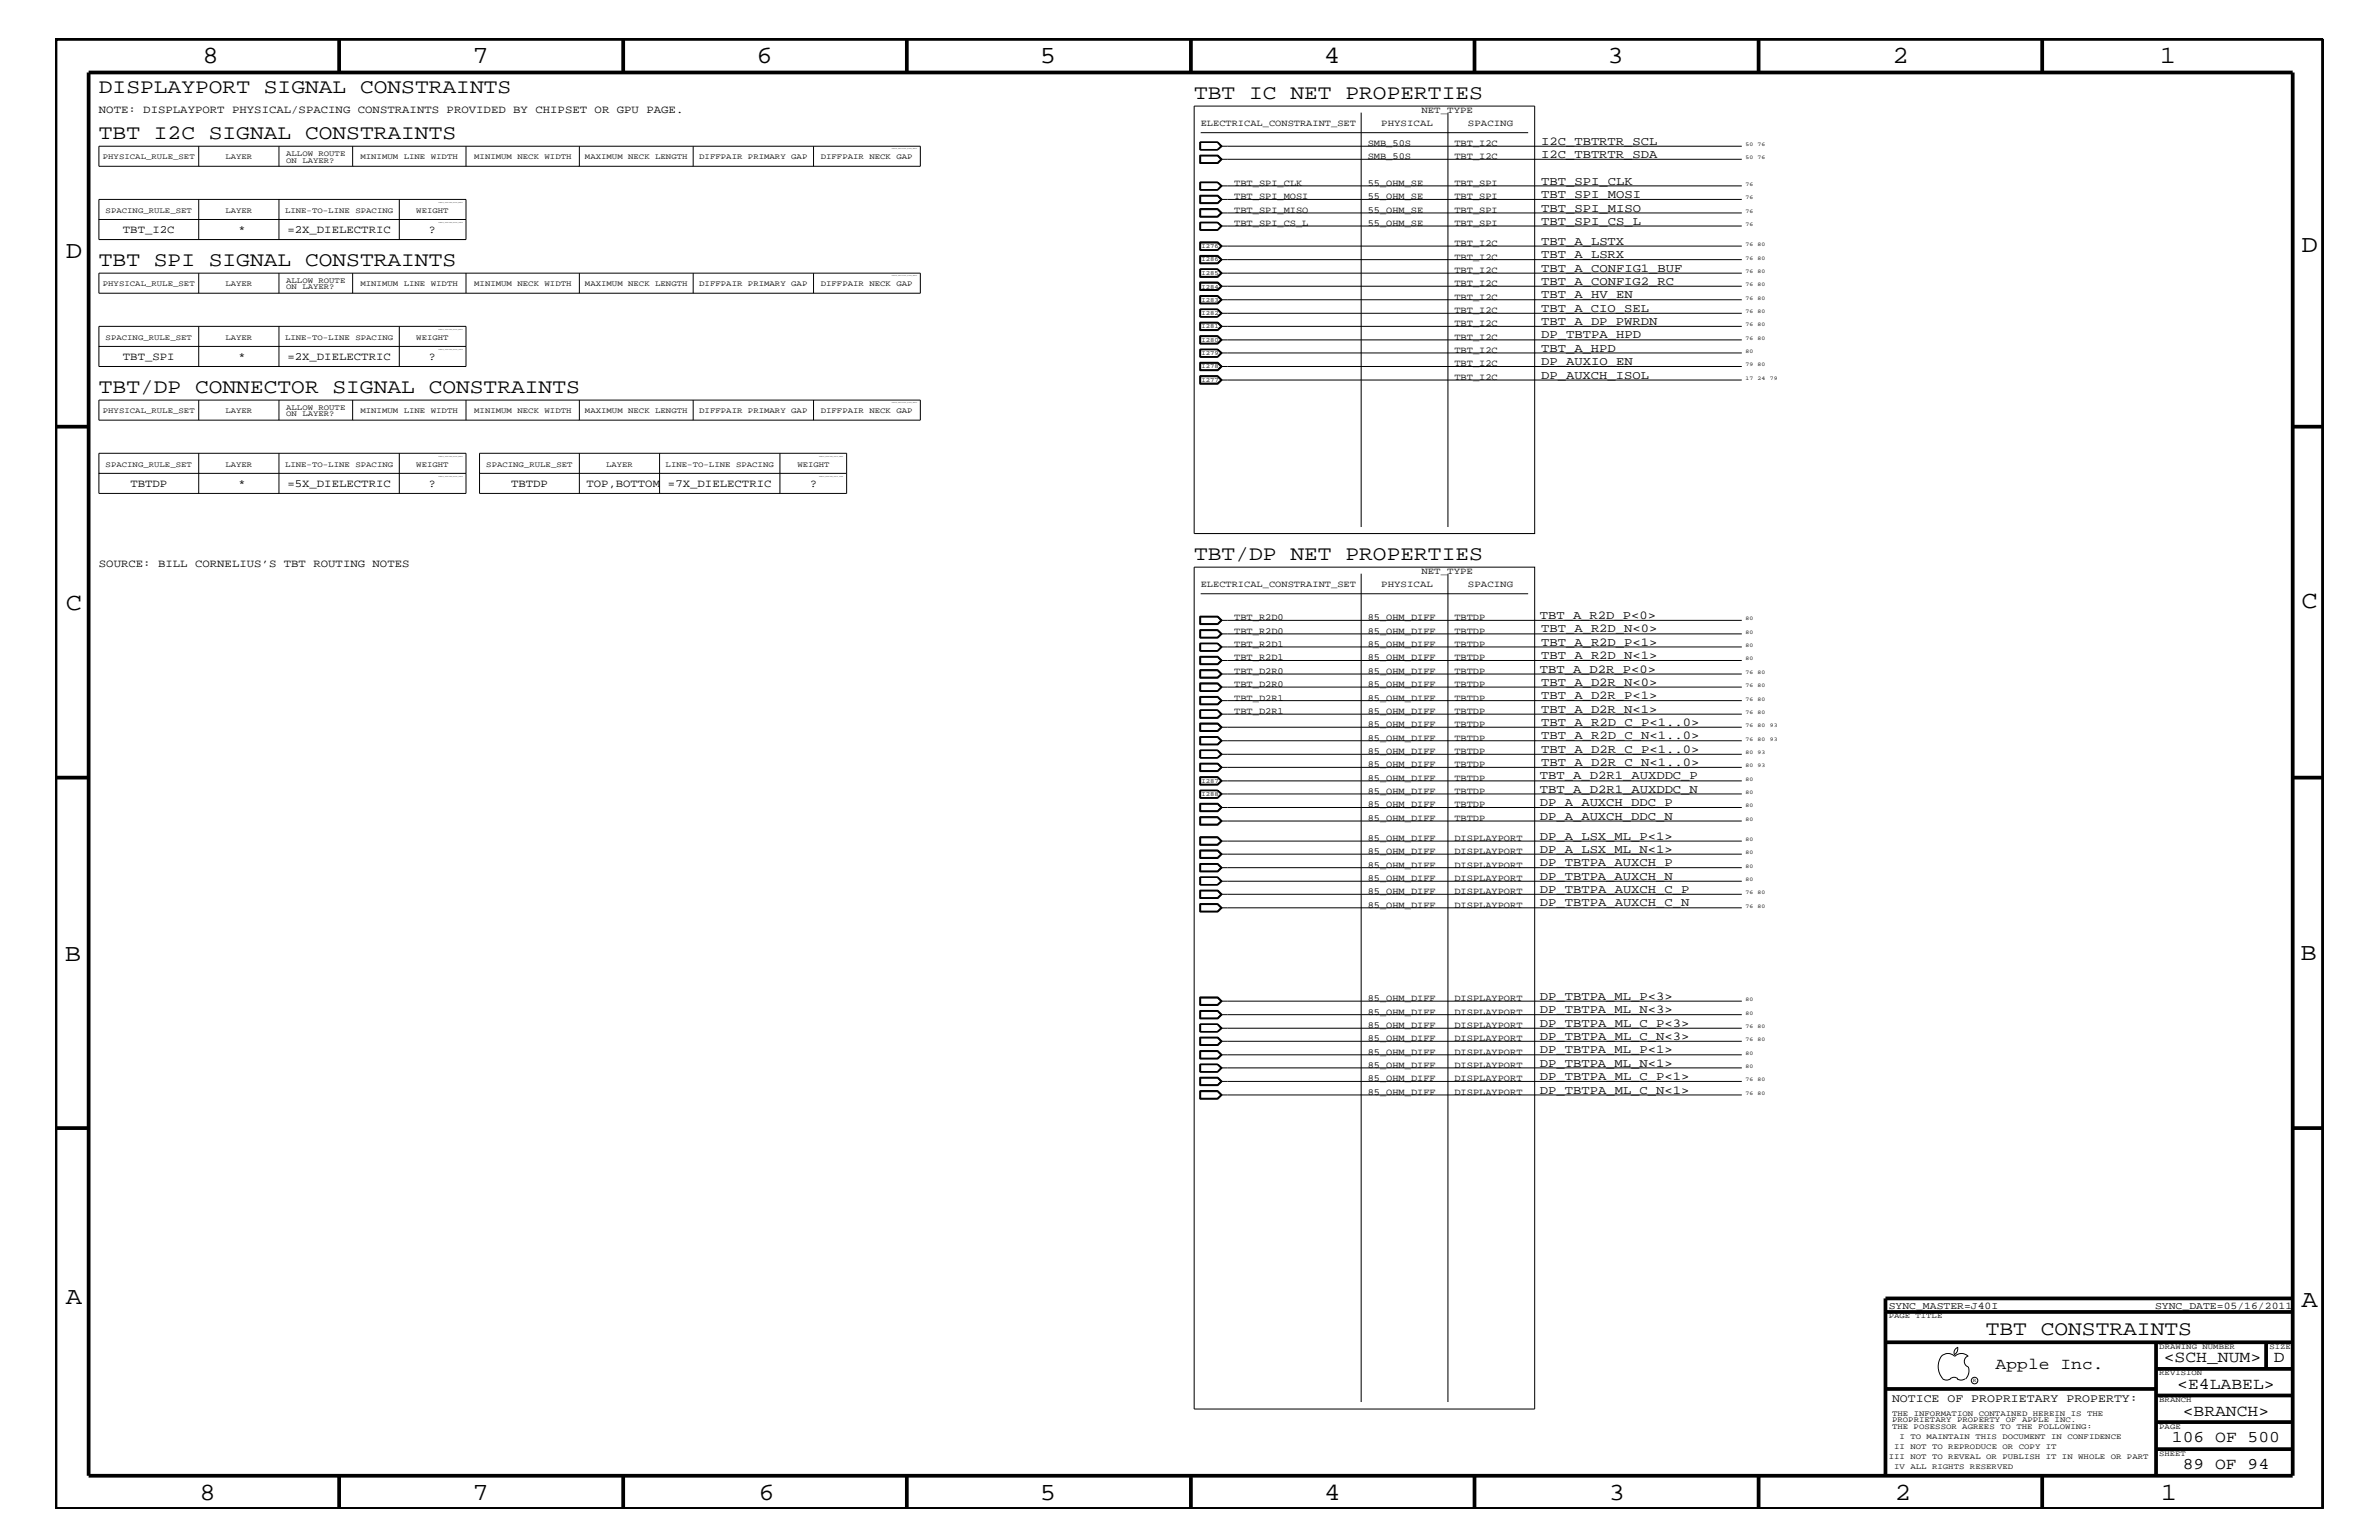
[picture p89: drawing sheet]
<svg xmlns="http://www.w3.org/2000/svg" width="432mm" height="279mm" viewBox="0 0 432 279" stroke-linecap="round" stroke-linejoin="round" font-family="sans-serif">
<defs><g id="words">
<g font-size="4.5">
<text x="36.7" y="11.5">8</text>
<text x="85.8" y="11.5">7</text>
<text x="137.3" y="11.5">6</text>
<text x="188.7" y="11.5">5</text>
<text x="240.3" y="11.5">4</text>
<text x="291.8" y="11.5">3</text>
<text x="343.5" y="11.5">2</text>
<text x="392" y="11.5">1</text>
<text x="11.9" y="46.8">D</text>
<text x="417.7" y="45.7">D</text>
<text x="11.9" y="110.6">C</text>
<text x="417.7" y="110.3">C</text>
<text x="11.8" y="174.3">B</text>
<text x="417.6" y="174.2">B</text>
<text x="11.9" y="236.7">A</text>
<text x="417.7" y="237.1">A</text>
<text x="36.2" y="272.1">8</text>
<text x="85.8" y="272.1">7</text>
<text x="137.7" y="272.1">6</text>
<text x="188.7" y="272.1">5</text>
<text x="240.4" y="272.1">4</text>
<text x="292" y="272.1">3</text>
<text x="343.9" y="272.1">2</text>
<text x="392.2" y="272.1">1</text>
</g>
<g font-size="3.7">
<text x="17.9" y="16.8">DISPLAYPORT SIGNAL CONSTRAINTS</text>
<text x="216.7" y="18">TBT IC NET PROPERTIES</text>
<text x="17.9" y="25.3">TBT I2C SIGNAL CONSTRAINTS</text>
<text x="17.9" y="48.3">TBT SPI SIGNAL CONSTRAINTS</text>
<text x="17.9" y="71.3">TBT/DP CONNECTOR SIGNAL CONSTRAINTS</text>
<text x="216.7" y="101.6">TBT/DP NET PROPERTIES</text>
<text x="360.4" y="242.3">TBT CONSTRAINTS</text>
</g>
<g font-size="3">
<text x="362.2" y="248.4">Apple Inc.</text>
<text x="392.7" y="247.1">&lt;SCH_NUM&gt;</text>
<text x="395.2" y="252">&lt;E4LABEL&gt;</text>
<text x="412.7" y="247.1">D</text>
<text x="396.2" y="256.8">&lt;BRANCH&gt;</text>
<text x="394.2" y="261.6">106 OF 500</text>
<text x="396.2" y="266.6">89 OF 94</text>
</g>
<g font-size="2.2">
<text x="279.7" y="28.6">I2C_TBTRTR_SDA</text>
<text x="279.7" y="26.3">I2C_TBTRTR_SCL</text>
<text x="279.7" y="33.6">TBT_SPI_CLK</text>
<text x="279.7" y="35.9">TBT_SPI_MOSI</text>
<text x="279.7" y="40.8">TBT_SPI_CS_L</text>
<text x="279.7" y="38.4">TBT_SPI_MISO</text>
<text x="279.7" y="46.8">TBT_A_LSRX</text>
<text x="279.7" y="44.4">TBT_A_LSTX</text>
<text x="279.7" y="49.3">TBT_A_CONFIG1_BUF</text>
<text x="279.7" y="51.7">TBT_A_CONFIG2_RC</text>
<text x="279.7" y="56.6">TBT_A_CIO_SEL</text>
<text x="279.7" y="54.1">TBT_A_HV_EN</text>
<text x="279.7" y="59">TBT_A_DP_PWRDN</text>
<text x="279.7" y="63.9">TBT_A_HPD</text>
<text x="279.7" y="61.4">DP_TBTPA_HPD</text>
<text x="279.7" y="68.7">DP_AUXCH_ISOL</text>
<text x="279.7" y="66.2">DP_AUXIO_EN</text>
<text x="279.5" y="112.3">TBT_A_R2D_P&lt;0&gt;</text>
<text x="279.7" y="119.6">TBT_A_R2D_N&lt;1&gt;</text>
<text x="279.7" y="114.8">TBT_A_R2D_N&lt;0&gt;</text>
<text x="279.7" y="117.2">TBT_A_R2D_P&lt;1&gt;</text>
<text x="279.5" y="122">TBT_A_D2R_P&lt;0&gt;</text>
<text x="279.7" y="124.4">TBT_A_D2R_N&lt;0&gt;</text>
<text x="279.7" y="126.9">TBT_A_D2R_P&lt;1&gt;</text>
<text x="279.7" y="129.3">TBT_A_D2R_N&lt;1&gt;</text>
<text x="279.7" y="131.7">TBT_A_R2D_C_P&lt;1..0&gt;</text>
<text x="279.7" y="136.6">TBT_A_D2R_C_P&lt;1..0&gt;</text>
<text x="279.7" y="134.1">TBT_A_R2D_C_N&lt;1..0&gt;</text>
<text x="279.5" y="141.4">TBT_A_D2R1_AUXDDC_P</text>
<text x="279.5" y="143.9">TBT_A_D2R1_AUXDDC_N</text>
<text x="279.7" y="139">TBT_A_D2R_C_N&lt;1..0&gt;</text>
<text x="279.5" y="148.7">DP_A_AUXCH_DDC_N</text>
<text x="279.5" y="146.2">DP_A_AUXCH_DDC_P</text>
<text x="279.5" y="152.3">DP_A_LSX_ML_P&lt;1&gt;</text>
<text x="279.5" y="154.7">DP_A_LSX_ML_N&lt;1&gt;</text>
<text x="279.5" y="159.6">DP_TBTPA_AUXCH_N</text>
<text x="279.5" y="162">DP_TBTPA_AUXCH_C_P</text>
<text x="279.5" y="157.2">DP_TBTPA_AUXCH_P</text>
<text x="279.5" y="164.5">DP_TBTPA_AUXCH_C_N</text>
<text x="279.5" y="183.8">DP_TBTPA_ML_N&lt;3&gt;</text>
<text x="279.5" y="181.4">DP_TBTPA_ML_P&lt;3&gt;</text>
<text x="279.5" y="188.7">DP_TBTPA_ML_C_N&lt;3&gt;</text>
<text x="279.5" y="186.3">DP_TBTPA_ML_C_P&lt;3&gt;</text>
<text x="279.5" y="191.1">DP_TBTPA_ML_P&lt;1&gt;</text>
<text x="279.5" y="195.9">DP_TBTPA_ML_C_P&lt;1&gt;</text>
<text x="279.5" y="193.6">DP_TBTPA_ML_N&lt;1&gt;</text>
<text x="279.5" y="198.4">DP_TBTPA_ML_C_N&lt;1&gt;</text>
</g>
<text font-size="2.1" x="343.4" y="254.4">NOTICE OF PROPRIETARY PROPERTY:</text>
<g font-size="2">
<text x="17.9" y="20.4">NOTE: DISPLAYPORT PHYSICAL/SPACING CONSTRAINTS PROVIDED BY CHIPSET OR GPU PAGE.</text>
<text x="22.3" y="42.3">TBT_I2C</text>
<text x="43.3" y="42.3">*</text>
<text x="52.2" y="42.3">=2X_DIELECTRIC</text>
<text x="77.9" y="42.3">?</text>
<text x="22.3" y="65.3">TBT_SPI</text>
<text x="43.3" y="65.3">*</text>
<text x="52.2" y="65.3">=2X_DIELECTRIC</text>
<text x="77.9" y="65.3">?</text>
<text x="23.7" y="88.3">TBTDP</text>
<text x="43.3" y="88.3">*</text>
<text x="52.2" y="88.3">=5X_DIELECTRIC</text>
<text x="77.9" y="88.3">?</text>
<text x="92.8" y="88.3">TBTDP</text>
<text x="106.4" y="88.3">TOP,BOTTOM</text>
<text x="121.2" y="88.3">=7X_DIELECTRIC</text>
<text x="147" y="88.3">?</text>
<text x="17.9" y="102.9">SOURCE: BILL CORNELIUS’S TBT ROUTING NOTES</text>
</g>
<g font-size="1.9">
<text x="342.8" y="237.4">SYNC_MASTER=J40I</text>
<text x="391.2" y="237.4">SYNC_DATE=05/16/2011</text>
</g>
<g font-size="1.7">
<text x="217.9" y="22.9">ELECTRICAL_CONSTRAINT_SET</text>
<text x="250.7" y="22.9">PHYSICAL</text>
<text x="258" y="20.4">NET_TYPE</text>
<text x="266.4" y="22.9">SPACING</text>
<text x="248.2" y="28.9">SMB_50S</text>
<text x="248.2" y="26.5">SMB_50S</text>
<text x="264" y="28.9">TBT_I2C</text>
<text x="264" y="26.5">TBT_I2C</text>
<text x="224" y="33.7">TBT_SPI_CLK</text>
<text x="248.2" y="33.7">55_OHM_SE</text>
<text x="264" y="33.7">TBT_SPI</text>
<text x="224" y="41">TBT_SPI_CS_L</text>
<text x="224" y="36.2">TBT_SPI_MOSI</text>
<text x="224" y="38.6">TBT_SPI_MISO</text>
<text x="248.2" y="41">55_OHM_SE</text>
<text x="248.2" y="36.2">55_OHM_SE</text>
<text x="248.2" y="38.6">55_OHM_SE</text>
<text x="264" y="41">TBT_SPI</text>
<text x="264" y="36.2">TBT_SPI</text>
<text x="264" y="38.6">TBT_SPI</text>
<text x="264" y="47.1">TBT_I2C</text>
<text x="264" y="44.6">TBT_I2C</text>
<text x="264" y="49.6">TBT_I2C</text>
<text x="264" y="51.9">TBT_I2C</text>
<text x="264" y="56.8">TBT_I2C</text>
<text x="264" y="54.4">TBT_I2C</text>
<text x="264" y="59.2">TBT_I2C</text>
<text x="264" y="64">TBT_I2C</text>
<text x="264" y="61.7">TBT_I2C</text>
<text x="264" y="68.9">TBT_I2C</text>
<text x="264" y="66.5">TBT_I2C</text>
<text x="217.9" y="106.5">ELECTRICAL_CONSTRAINT_SET</text>
<text x="250.7" y="106.5">PHYSICAL</text>
<text x="258" y="104.1">NET_TYPE</text>
<text x="266.4" y="106.5">SPACING</text>
<text x="224" y="112.6">TBT_R2D0</text>
<text x="248.2" y="112.6">85_OHM_DIFF</text>
<text x="264" y="112.6">TBTDP</text>
<text x="224" y="119.8">TBT_R2D1</text>
<text x="224" y="115">TBT_R2D0</text>
<text x="224" y="117.4">TBT_R2D1</text>
<text x="248.2" y="119.8">85_OHM_DIFF</text>
<text x="248.2" y="115">85_OHM_DIFF</text>
<text x="248.2" y="117.4">85_OHM_DIFF</text>
<text x="264" y="119.8">TBTDP</text>
<text x="264" y="115">TBTDP</text>
<text x="264" y="117.4">TBTDP</text>
<text x="224" y="122.3">TBT_D2R0</text>
<text x="224" y="124.7">TBT_D2R0</text>
<text x="248.2" y="122.3">85_OHM_DIFF</text>
<text x="248.2" y="124.7">85_OHM_DIFF</text>
<text x="264" y="122.3">TBTDP</text>
<text x="264" y="124.7">TBTDP</text>
<text x="224" y="127.1">TBT_D2R1</text>
<text x="224" y="129.6">TBT_D2R1</text>
<text x="248.2" y="127.1">85_OHM_DIFF</text>
<text x="248.2" y="129.6">85_OHM_DIFF</text>
<text x="248.2" y="131.9">85_OHM_DIFF</text>
<text x="264" y="127.1">TBTDP</text>
<text x="264" y="129.6">TBTDP</text>
<text x="264" y="131.9">TBTDP</text>
<text x="248.2" y="136.8">85_OHM_DIFF</text>
<text x="248.2" y="134.4">85_OHM_DIFF</text>
<text x="264" y="136.8">TBTDP</text>
<text x="264" y="134.4">TBTDP</text>
<text x="248.2" y="139.2">85_OHM_DIFF</text>
<text x="248.2" y="141.7">85_OHM_DIFF</text>
<text x="264" y="139.2">TBTDP</text>
<text x="264" y="141.7">TBTDP</text>
<text x="248.2" y="149">85_OHM_DIFF</text>
<text x="248.2" y="144">85_OHM_DIFF</text>
<text x="248.2" y="146.5">85_OHM_DIFF</text>
<text x="264" y="149">TBTDP</text>
<text x="264" y="144">TBTDP</text>
<text x="264" y="146.5">TBTDP</text>
<text x="248.2" y="152.6">85_OHM_DIFF</text>
<text x="248.2" y="155">85_OHM_DIFF</text>
<text x="264" y="152.6">DISPLAYPORT</text>
<text x="264" y="155">DISPLAYPORT</text>
<text x="248.2" y="159.9">85_OHM_DIFF</text>
<text x="248.2" y="157.4">85_OHM_DIFF</text>
<text x="264" y="159.9">DISPLAYPORT</text>
<text x="264" y="157.4">DISPLAYPORT</text>
<text x="248.2" y="162.2">85_OHM_DIFF</text>
<text x="248.2" y="164.7">85_OHM_DIFF</text>
<text x="264" y="164.7">DISPLAYPORT</text>
<text x="264" y="162.2">DISPLAYPORT</text>
<text x="248.2" y="184.1">85_OHM_DIFF</text>
<text x="248.2" y="181.6">85_OHM_DIFF</text>
<text x="264" y="184.1">DISPLAYPORT</text>
<text x="264" y="181.6">DISPLAYPORT</text>
<text x="248.2" y="188.9">85_OHM_DIFF</text>
<text x="248.2" y="186.5">85_OHM_DIFF</text>
<text x="248.2" y="191.4">85_OHM_DIFF</text>
<text x="264" y="188.9">DISPLAYPORT</text>
<text x="264" y="186.5">DISPLAYPORT</text>
<text x="264" y="191.4">DISPLAYPORT</text>
<text x="248.2" y="196.2">85_OHM_DIFF</text>
<text x="248.2" y="193.7">85_OHM_DIFF</text>
<text x="264" y="196.2">DISPLAYPORT</text>
<text x="264" y="193.7">DISPLAYPORT</text>
<text x="248.2" y="198.7">85_OHM_DIFF</text>
<text x="264" y="198.7">DISPLAYPORT</text>
</g>
<g font-size="1.4">
<text x="18.7" y="28.9">PHYSICAL_RULE_SET</text>
<text x="40.9" y="28.9">LAYER</text>
<text x="51.9" y="28.3">ALLOW ROUTE</text>
<text x="51.9" y="29.5">ON LAYER?</text>
<text x="65.4" y="28.9">MINIMUM LINE WIDTH</text>
<text x="86.1" y="28.9">MINIMUM NECK WIDTH</text>
<text x="106.2" y="28.9">MAXIMUM NECK LENGTH</text>
<text x="126.9" y="28.9">DIFFPAIR PRIMARY GAP</text>
<text x="149" y="28.9">DIFFPAIR NECK GAP</text>
<text x="19.2" y="38.6">SPACING_RULE_SET</text>
<text x="40.9" y="38.6">LAYER</text>
<text x="51.7" y="38.6">LINE-TO-LINE SPACING</text>
<text x="75.6" y="38.6">WEIGHT</text>
<text x="18.7" y="51.9">PHYSICAL_RULE_SET</text>
<text x="40.9" y="51.9">LAYER</text>
<text x="51.9" y="51.3">ALLOW ROUTE</text>
<text x="51.9" y="52.5">ON LAYER?</text>
<text x="65.4" y="51.9">MINIMUM LINE WIDTH</text>
<text x="86.1" y="51.9">MINIMUM NECK WIDTH</text>
<text x="106.2" y="51.9">MAXIMUM NECK LENGTH</text>
<text x="126.9" y="51.9">DIFFPAIR PRIMARY GAP</text>
<text x="149" y="51.9">DIFFPAIR NECK GAP</text>
<text x="19.2" y="61.7">SPACING_RULE_SET</text>
<text x="40.9" y="61.7">LAYER</text>
<text x="51.7" y="61.7">LINE-TO-LINE SPACING</text>
<text x="75.6" y="61.7">WEIGHT</text>
<text x="18.7" y="75">PHYSICAL_RULE_SET</text>
<text x="40.9" y="75">LAYER</text>
<text x="51.9" y="74.4">ALLOW ROUTE</text>
<text x="51.9" y="75.6">ON LAYER?</text>
<text x="65.4" y="75">MINIMUM LINE WIDTH</text>
<text x="86.1" y="75">MINIMUM NECK WIDTH</text>
<text x="106.2" y="75">MAXIMUM NECK LENGTH</text>
<text x="126.9" y="75">DIFFPAIR PRIMARY GAP</text>
<text x="149" y="75">DIFFPAIR NECK GAP</text>
<text x="19.2" y="84.7">SPACING_RULE_SET</text>
<text x="40.9" y="84.7">LAYER</text>
<text x="51.7" y="84.7">LINE-TO-LINE SPACING</text>
<text x="75.6" y="84.7">WEIGHT</text>
<text x="88.3" y="84.7">SPACING_RULE_SET</text>
<text x="110" y="84.7">LAYER</text>
<text x="120.8" y="84.7">LINE-TO-LINE SPACING</text>
<text x="144.7" y="84.7">WEIGHT</text>
<text x="342.8" y="239.2">PAGE TITLE</text>
<text x="391.9" y="244.7">DRAWING NUMBER</text>
<text x="411.9" y="244.7">SIZE</text>
<text x="391.9" y="249.5">REVISION</text>
<text x="343.4" y="256.8">THE INFORMATION CONTAINED HEREIN IS THE</text>
<text x="391.9" y="254.4">BRANCH</text>
<text x="343.4" y="258">PROPRIETARY PROPERTY OF APPLE INC.</text>
<text x="343.4" y="259.3">THE POSESSOR AGREES TO THE FOLLOWING:</text>
<text x="343.8" y="262.9">II NOT TO REPRODUCE OR COPY IT</text>
<text x="344.8" y="261.1">I TO MAINTAIN THIS DOCUMENT IN CONFIDENCE</text>
<text x="391.9" y="259.3">PAGE</text>
<text x="342.8" y="264.7">III NOT TO REVEAL OR PUBLISH IT IN WHOLE OR PART</text>
<text x="343.8" y="266.6">IV ALL RIGHTS RESERVED</text>
<text x="391.9" y="264.1">SHEET</text>
</g>
<g font-size="1.2">
<text x="218.1" y="45.1">I276</text>
<text x="218.1" y="47.4">I286</text>
<text x="218.1" y="52.4">I284</text>
<text x="218.1" y="49.9">I285</text>
<text x="218.1" y="59.5">I281</text>
<text x="218.1" y="57.2">I282</text>
<text x="218.1" y="54.7">I283</text>
<text x="218.1" y="64.5">I279</text>
<text x="218.1" y="62">I280</text>
<text x="218.1" y="69.3">I277</text>
<text x="218.1" y="66.8">I278</text>
<text x="218.1" y="142">I287</text>
<text x="218.1" y="144.5">I288</text>
</g>
<g font-size="1">
<text x="316.8" y="28.9">50</text>
<text x="316.8" y="26.5">50</text>
<text x="319" y="28.9">76</text>
<text x="319" y="26.5">76</text>
<text x="316.8" y="33.7">76</text>
<text x="316.8" y="41">76</text>
<text x="316.8" y="36.2">76</text>
<text x="316.8" y="38.6">76</text>
<text x="316.8" y="47.1">76</text>
<text x="316.8" y="44.6">76</text>
<text x="319" y="47.1">80</text>
<text x="319" y="44.6">80</text>
<text x="316.8" y="49.6">76</text>
<text x="316.8" y="51.9">76</text>
<text x="319" y="49.6">80</text>
<text x="319" y="51.9">80</text>
<text x="316.8" y="56.8">76</text>
<text x="316.8" y="54.4">76</text>
<text x="316.8" y="59.2">76</text>
<text x="319" y="56.8">80</text>
<text x="319" y="54.4">80</text>
<text x="319" y="59.2">80</text>
<text x="316.8" y="64">80</text>
<text x="316.8" y="61.7">76</text>
<text x="319" y="61.7">80</text>
<text x="316.8" y="68.9">17</text>
<text x="316.8" y="66.5">79</text>
<text x="319" y="68.9">24</text>
<text x="319" y="66.5">80</text>
<text x="321.2" y="68.9">79</text>
<text x="316.8" y="112.6">80</text>
<text x="316.8" y="119.8">80</text>
<text x="316.8" y="115">80</text>
<text x="316.8" y="117.4">80</text>
<text x="316.8" y="122.3">76</text>
<text x="316.8" y="124.7">76</text>
<text x="319" y="122.3">80</text>
<text x="319" y="124.7">80</text>
<text x="316.8" y="127.1">76</text>
<text x="316.8" y="129.6">76</text>
<text x="316.8" y="131.9">76</text>
<text x="319" y="127.1">80</text>
<text x="319" y="129.6">80</text>
<text x="319" y="131.9">80</text>
<text x="321.2" y="131.9">93</text>
<text x="316.8" y="136.8">80</text>
<text x="316.8" y="134.4">76</text>
<text x="319" y="136.8">93</text>
<text x="319" y="134.4">80</text>
<text x="321.2" y="134.4">93</text>
<text x="316.8" y="139.2">80</text>
<text x="316.8" y="141.7">80</text>
<text x="319" y="139.2">93</text>
<text x="316.8" y="149">80</text>
<text x="316.8" y="144">80</text>
<text x="316.8" y="146.5">80</text>
<text x="316.8" y="152.6">80</text>
<text x="316.8" y="155">80</text>
<text x="316.8" y="159.9">80</text>
<text x="316.8" y="157.4">80</text>
<text x="316.8" y="162.2">76</text>
<text x="316.8" y="164.7">76</text>
<text x="319" y="162.2">80</text>
<text x="319" y="164.7">80</text>
<text x="316.8" y="184.1">80</text>
<text x="316.8" y="181.6">80</text>
<text x="316.8" y="188.9">76</text>
<text x="316.8" y="186.5">76</text>
<text x="316.8" y="191.4">80</text>
<text x="319" y="188.9">80</text>
<text x="319" y="186.5">80</text>
<text x="316.8" y="196.2">76</text>
<text x="316.8" y="193.7">80</text>
<text x="319" y="196.2">80</text>
<text x="316.8" y="198.7">76</text>
<text x="319" y="198.7">80</text>
<text x="358.1" y="250.7">R</text>
</g>
<g font-size=".3">
<text x="161.9" y="27.1">TABLE_PHYSICAL_RULE_HEAD</text>
<text x="79.6" y="36.8">TABLE_SPACING_RULE_HEAD</text>
<text x="79.6" y="40.4">TABLE_SPACING_RULE_ITEM</text>
<text x="161.9" y="50.2">TABLE_PHYSICAL_RULE_HEAD</text>
<text x="79.6" y="59.8">TABLE_SPACING_RULE_HEAD</text>
<text x="79.6" y="63.4">TABLE_SPACING_RULE_ITEM</text>
<text x="161.9" y="73.2">TABLE_PHYSICAL_RULE_HEAD</text>
<text x="79.6" y="82.8">TABLE_SPACING_RULE_HEAD</text>
<text x="148.7" y="82.8">TABLE_SPACING_RULE_HEAD</text>
<text x="79.6" y="86.5">TABLE_SPACING_RULE_ITEM</text>
<text x="148.7" y="86.5">TABLE_SPACING_RULE_ITEM</text>
</g>
</g></defs>
<g fill="none" stroke="#000" stroke-width=".18">
<path d="M216.7 19.2h61.9v77.6h-61.9zM17.9 39.8v3.7h66.7v-7.3h-66.7v3.6h66.7M17.9 26.5h149.1v3.7h-149.1zM36.1 26.5v3.7M36.1 36.2v7.3M50.6 26.5v3.7M50.6 36.2v7.3M64 26.5v3.7M72.5 36.2v7.3M84.6 26.5v3.7M105.2 26.5v3.7M125.8 26.5v3.7"/>
<path d="M147.7 26.5v3.7M217.8 33h3.3l.7 .7-.7 .8h-3.3zM217.8 25.8h3.3l.7 .7-.7 .7h-3.3zM217.8 28.1h3.3l.7 .8-.7 .8h-3.3zM217.8 35.4h3.3l.7 .8-.7 .7h-3.3zM217.8 37.9h3.3l.7 .7-.7 .8h-3.3zM217.8 34.4h3.2M217.8 25.8v1.4M217.8 33v1.5M217.8 37.9v1.4h3.2M217.8 33.1h3.2M217.8 38h3.2l.7 .6-.7 .7"/>
<path d="M217.8 27.1h3.2M217.8 25.9h3.2M217.9 25.9v1.2M217.9 28.3h3.1l.6 .6-.6 .6h-3.1zM217.9 33.1v1.3M217.9 35.6h3.1l.6 .6-.6 .6h-3.1zM217.9 38h3.1l.6 .6-.6 .6h-3.1zM217.9 24.1h59.5M221 33.1l.7 .6-.7 .7M221 33l.7 .7-.7 .8M221 28.2h-3.2v1.5M221 35.5h-3.2v1.4h3.2"/>
<path d="M221 33.1l.6 .6M221 35.5l.7 .7-.7 .7M221 37.9l.7 .7-.7 .7M221 25.9l.7 .6-.7 .6M221 25.8l.7 .7-.7 .7M221 25.9l.6 .6M221 28.2l.7 .7-.7 .7h-3.2M221 28.2l.7 .7-.7 .8M221.6 33.7l-.6 .7M221.6 33.7h94.5M221.6 36.2h94.5M221.6 38.6h94.5"/>
<path d="M221.6 26.5l-.6 .6M221.6 26.5h94.5M221.6 28.9h94.5M247.1 20.4v75.2M262.8 20.4v75.2M17.9 49.6h149.1v3.6h-149.1zM36.1 49.6v3.6M36.1 59.2v7.3M50.6 49.6v3.6M50.6 59.2v7.3M64 49.6v3.6M72.5 59.2v7.3"/>
<path d="M84.6 49.6v3.6M105.2 49.6v3.6M125.8 49.6v3.6M147.7 49.6v3.6M217.8 40.3h3.3l.7 .7-.7 .8h-3.3zM217.8 43.9h3.3l.7 .7-.7 .8h-3.3zM217.8 46.3h3.3l.7 .8-.7 .8h-3.3zM217.8 48.8h3.3l.7 .8-.7 .7h-3.3zM217.8 51.2h3.3l.7 .7-.7 .8h-3.3zM217.8 53.6h3.3l.7 .8-.7 .7h-3.3zM217.8 56.1h3.3l.7 .7-.7 .7h-3.3zM217.8 58.4h3.3l.7 .8-.7 .8h-3.3z"/>
<path d="M217.8 40.3v1.5M217.8 45.4v-1.4h3.2l.7 .6-.7 .8M217.8 48.8v1.4h3.2l.7-.6-.7-.8M217.8 52.7v-1.4h3.2l.7 .6-.7 .8M217.8 56.1v1.4M217.8 41.7h3.2M217.8 40.4h3.2M217.8 45.3h3.2M217.8 44.1h3.2M217.8 57.4h3.2M217.8 56.2h3.2M217.8 51.3h3.2"/>
<path d="M217.8 50.2h3.2M217.8 48.9h3.2M217.9 40.4v1.3M217.9 44.1v1.2M217.9 46.5h3.1l.6 .6-.6 .6h-3.1zM217.9 48.9v1.3M217.9 51.3v1.2h3.1l.6-.6M217.9 53.8h3.1l.6 .6-.6 .6h-3.1zM217.9 56.2v1.2M217.9 58.6h3.1l.6 .6-.6 .6h-3.1zM221 46.4h-3.2v1.4h3.2M221 53.7h-3.2v1.4h3.2"/>
<path d="M221 58.5h-3.2v1.4h3.2M221 40.4l.7 .6-.7 .7M221 40.3l.7 .7-.7 .8M221 40.4l.6 .6M221 44.1l.7 .5-.7 .7M221 44.1l.6 .5M221 58.5l.7 .7-.7 .7M221 56.2l.7 .6-.7 .6M221 56.1l.7 .7-.7 .7M221 56.2l.6 .6M221 53.7l.7 .7-.7 .7M221 51.3l.7 .6-.7 .7h-3.2"/>
<path d="M221 51.3l.6 .6M221 48.9l.7 .7-.7 .6M221 48.9l.6 .7M221 46.4l.7 .7-.7 .7M221.6 41l-.6 .7M221.6 41h94.5M221.6 44.6l-.6 .7M221.6 44.6h94.5M221.6 59.2h94.5M221.6 56.8l-.6 .6M221.6 56.8h94.5M221.6 54.4h94.5"/>
<path d="M221.6 51.9h94.5M221.6 49.6l-.6 .6M221.6 49.6h94.5M221.6 47.1h94.5M17.9 62.9v3.6h66.7v-7.3h-66.7v3.7h66.7M17.9 72.6h149.1v3.6h-149.1zM36.1 72.6v3.6M50.6 72.6v3.6M64 72.6v3.6M84.6 72.6v3.6M105.2 72.6v3.6M125.8 72.6v3.6"/>
<path d="M147.7 72.6v3.6M217.8 60.9h3.3l.7 .8-.7 .7h-3.3zM217.8 63.4h3.3l.7 .6-.7 .8h-3.3zM217.8 65.7h3.3l.7 .8-.7 .8h-3.3zM217.8 68.2h3.3l.7 .7-.7 .8h-3.3zM217.8 63.4v1.4M217.8 68.2v1.4h3.2l.7-.7-.7-.7M217.8 69.5h3.2M217.8 68.3h3.2l.7 .6-.7 .6M217.8 64.7h3.2M217.8 63.4h3.2M217.9 61.1h3.1l.6 .6-.6 .6h-3.1z"/>
<path d="M217.9 63.4v1.3M217.9 65.9h3.1l.6 .6-.6 .6h-3.1zM221 61h-3.2v1.3h3.2M221 65.8h-3.2v1.4h3.2M221 65.8l.7 .7-.7 .7M221 63.4l.7 .6-.7 .7M221 63.4l.7 .6-.7 .8M221 63.4l.6 .6M221 61l.7 .7-.7 .6M221.6 68.9l-.6-.5h-3.1v1.1M221.6 68.9l-.6 .6M221.6 68.9h94.5"/>
<path d="M221.6 66.5h94.5M221.6 64l-.6 .7M221.6 64h94.5M221.6 61.7h94.5M17.9 85.9v3.6h66.7v-7.3h-66.7v3.7h66.7M36.1 82.2v7.3M50.6 82.2v7.3M72.5 82.2v7.3M87 85.9v3.6h66.7v-7.3h-66.7v3.7h66.7M105.2 82.2v7.3M119.7 82.2v7.3M141.6 82.2v7.3"/>
<path d="M216.7 102.9h61.9v152.7h-61.9zM217.8 111.8h3.3l.7 .8-.7 .7h-3.3zM217.8 114.2h3.3l.7 .8-.7 .8h-3.3zM217.8 116.7h3.3l.7 .7-.7 .7h-3.3zM217.8 119.1h3.3l.7 .7-.7 .8h-3.3zM217.8 116.7v1.4M217.8 118.1h3.2M217.8 116.8h3.2M217.9 112h3.1l.6 .6-.6 .5h-3.1zM217.9 114.4h3.1l.6 .6-.6 .6h-3.1zM217.9 116.8v1.3M217.9 119.2h3.1l.6 .6-.6 .6h-3.1z"/>
<path d="M217.9 107.7h59.5M221 111.9h-3.2v1.3h3.2M221 114.3h-3.2v1.4h3.2M221 119.2h-3.2v1.3h3.2M221 111.9l.7 .7-.7 .6M221 114.3l.7 .7-.7 .7M221 119.2l.7 .6-.7 .7M221 116.8l.7 .6-.7 .7M221 116.7l.7 .7-.7 .7M221 116.8l.6 .6M221.6 112.6h94.5M221.6 115h94.5"/>
<path d="M221.6 119.8h94.5M221.6 117.4l-.6 .7M221.6 117.4h94.5M247.1 104.1v150.3M262.8 104.1v150.3M217.8 121.5h3.3l.7 .8-.7 .7h-3.3zM217.8 123.9h3.3l.7 .8-.7 .7h-3.3zM217.8 126.4h3.3l.7 .7-.7 .8h-3.3zM217.8 128.8h3.3l.7 .8-.7 .7h-3.3zM217.8 131.2h3.3l.7 .7-.7 .8h-3.3zM217.8 133.6h3.3l.7 .8-.7 .8h-3.3zM217.8 136.1h3.3l.7 .7-.7 .7h-3.3z"/>
<path d="M217.8 138.5h3.3l.7 .7-.7 .8h-3.3zM217.8 121.5v1.5h3.2l.7-.7-.7-.8M217.8 125.4v-1.4h3.2l.7 .7-.7 .7M217.8 128.8v1.4h3.2l.7-.6-.7-.8M217.8 132.7v-1.4h3.2l.7 .6-.7 .8M217.8 136.1v1.4M217.8 137.4h3.2M217.8 136.2h3.2M217.8 130.2h3.2M217.8 128.9h3.2M217.8 125.3h3.2M217.8 124.1h3.2"/>
<path d="M217.8 122.9h3.2M217.8 121.6h3.2l.7 .7-.7 .6M217.8 131.3h3.2M217.9 124.1v1.2M217.9 126.5h3.1l.6 .6-.6 .6h-3.1zM217.9 128.9v1.3M217.9 131.3v1.2h3.1l.6-.6M217.9 133.8h3.1l.6 .6-.6 .6h-3.1zM217.9 136.2v1.2M217.9 138.6h3.1l.6 .6-.6 .6h-3.1zM221 126.4h-3.2v1.4h3.2M221 133.7h-3.2v1.4h3.2"/>
<path d="M221 138.5h-3.2v1.4h3.2M221 136.2l.7 .6-.7 .6M221 136.1l.7 .7-.7 .7M221 136.2l.6 .6M221 138.5l.7 .7-.7 .7M221 126.4l.7 .7-.7 .7M221 128.9l.7 .7-.7 .6M221 128.9l.6 .7M221 124.1l.7 .6-.7 .6M221 124.1l.6 .6M221 131.3l.7 .6-.7 .7h-3.2M221 131.3l.6 .6"/>
<path d="M221 133.7l.7 .7-.7 .7M221.6 122.3l-.6-.6h-3.1v1.2M221.6 136.8l-.6 .6M221.6 136.8h94.5M221.6 139.2h94.5M221.6 127.1h94.5M221.6 129.6l-.6 .6M221.6 129.6h94.5M221.6 124.7l-.6 .6M221.6 124.7h94.5M221.6 122.3l-.6 .6M221.6 122.3h94.5"/>
<path d="M221.6 131.9h94.5M221.6 134.4h94.5M217.8 140.9h3.3l.7 .8-.7 .7h-3.3zM217.8 143.4h3.3l.7 .6-.7 .8h-3.3zM217.8 145.7h3.3l.7 .8-.7 .8h-3.3zM217.8 148.2h3.3l.7 .8-.7 .7h-3.3zM217.8 151.8h3.3l.7 .8-.7 .8h-3.3zM217.8 154.2h3.3l.7 .8-.7 .7h-3.3zM217.8 156.7h3.3l.7 .7-.7 .8h-3.3zM217.8 159.1h3.3l.7 .8-.7 .7h-3.3zM217.8 143.4v1.4M217.8 148.2v1.4h3.2l.7-.6-.7-.8"/>
<path d="M217.8 151.8v1.5h3.2l.7-.7-.7-.8M217.8 155.7v-1.4h3.2l.7 .7-.7 .7M217.8 159.1v1.5M217.8 159.2h3.2M217.8 153.2h3.2M217.8 151.9h3.2l.7 .7-.7 .6M217.8 154.4h3.2M217.8 149.5h3.2M217.8 148.3h3.2l.7 .7-.7 .5M217.8 144.7h3.2M217.8 143.5h3.2M217.9 141.1h3.1l.6 .6-.6 .6h-3.1z"/>
<path d="M217.9 143.5v1.2M217.9 145.9h3.1l.6 .6-.6 .6h-3.1zM217.9 154.4v1.2h3.1l.6-.6M217.9 156.8h3.1l.6 .6-.6 .6h-3.1zM217.9 159.2v1.3M221 141h-3.2v1.4h3.2M221 145.8h-3.2v1.4h3.2M221 156.7h-3.2v1.4h3.2M221 156.7l.7 .7-.7 .7M221 159.2l.7 .7-.7 .6M221 159.1l.7 .8-.7 .7M221 159.2l.6 .7"/>
<path d="M221 154.4l.7 .6-.7 .6h-3.2M221 154.4l.6 .6M221 145.8l.7 .7-.7 .7M221 141l.7 .7-.7 .7M221 143.5l.7 .5-.7 .7M221 143.4l.7 .6-.7 .8M221 143.5l.6 .5M221.6 149l-.6-.6h-3.1v1.1M221.6 152.6l-.6-.6h-3.1v1.2M221.6 157.4h94.5M221.6 159.9l-.6 .6M221.6 159.9h94.5"/>
<path d="M221.6 152.6l-.6 .6M221.6 152.6h94.5M221.6 155h94.5M221.6 146.5h94.5M221.6 149l-.6 .5M221.6 149h94.5M221.6 141.7h94.5M221.6 144l-.6 .7M221.6 144h94.5M217.8 161.5h3.3l.7 .7-.7 .8h-3.3zM217.8 163.9h3.3l.7 .8-.7 .8h-3.3zM217.8 160.5h3.2"/>
<path d="M217.9 161.7h3.1l.6 .5-.6 .6h-3.1zM217.9 164.1h3.1l.6 .6-.6 .6h-3.1zM221 161.6h-3.2v1.4M221 164h-3.2v1.4h3.2M221 161.6l.7 .6-.7 .7h-3.2M221 161.6l.7 .6-.7 .8M221 164l.7 .7-.7 .7M221.6 162.2h94.5M221.6 164.7h94.5M217.8 180.9h3.3l.7 .7-.7 .8h-3.3zM217.8 183.3h3.3l.7 .8-.7 .8h-3.3zM217.8 185.8h3.3l.7 .7-.7 .7h-3.3z"/>
<path d="M217.8 188.2h3.3l.7 .7-.7 .8h-3.3zM217.8 190.6h3.3l.7 .8-.7 .7h-3.3zM217.8 193.1h3.3l.7 .6-.7 .8h-3.3zM217.8 195.4h3.3l.7 .8-.7 .8h-3.3zM217.8 197.9h3.3l.7 .8-.7 .7h-3.3zM217.8 182.4v-1.4h3.2l.7 .6-.7 .8M217.8 185.8v1.4M217.8 193.1v1.4M217.8 197.9v1.4h3.2M217.8 181h3.2M217.8 187.1h3.2M217.8 185.9h3.2"/>
<path d="M217.8 198h3.2l.7 .7-.7 .6M217.8 194.4h3.2M217.8 193.2h3.2M217.9 181v1.2h3.1l.6-.6M217.9 183.5h3.1l.6 .6-.6 .6h-3.1zM217.9 185.9v1.2M217.9 188.3h3.1l.6 .6-.6 .6h-3.1zM217.9 190.8h3.1l.6 .6-.6 .6h-3.1zM217.9 193.2v1.2M217.9 195.6h3.1l.6 .6-.6 .6h-3.1zM217.9 198.1h3.1l.6 .6-.6 .5h-3.1zM221 183.4h-3.2v1.4h3.2"/>
<path d="M221 188.2h-3.2v1.5M221 190.7h-3.2v1.4h3.2M221 195.5h-3.2v1.4h3.2M221 181l.7 .6-.7 .7h-3.2M221 181l.6 .6M221 183.4l.7 .7-.7 .7M221 185.9l.7 .6-.7 .6M221 185.8l.7 .7-.7 .7M221 185.9l.6 .6M221 188.2l.7 .7-.7 .7h-3.2M221 188.2l.7 .7-.7 .8M221 195.5l.7 .7-.7 .7"/>
<path d="M221 197.9l.7 .8-.7 .6M221 190.7l.7 .7-.7 .7M221 193.2l.7 .5-.7 .7M221 193.1l.7 .6-.7 .8M221 193.2l.6 .5M221.6 181.6h94.5M221.6 184.1h94.5M221.6 186.5l-.6 .6M221.6 186.5h94.5M221.6 188.9h94.5M221.6 196.2h94.5M221.6 198.7h94.5"/>
<path d="M221.6 191.4h94.5M221.6 193.7l-.6 .7M221.6 193.7h94.5M352.3 246.1a1.72 1.72 0 0 1 2.5 0 1.69 1.69 0 0 1 2.4 0M352.4 246a3.2 3.2 0 0 0 .4 4.3l.8 .1 .4-.2M354 250.2l.7-.3 .7 .3M355.2 250.2l.7 .2 .7-.2M355.3 244.4v.3a1.18 1.18 0 0 1-.6 1.1M355.4 244.4a.99 .99 0 0 0-.6 1.4M357.2 246a1.04 1.04 0 0 0-.7 1 1.04 1.04 0 0 0 .7 1M357.3 248l.1 .7a2.11 2.11 0 0 1-.6 1.5"/>
<circle cx="358.4" cy="250.5" r=".59"/>
</g>
<g fill="none" stroke="#000" stroke-width=".68" stroke-linecap="butt">
<path d="M10.1 7.1h411.5v266.7h-411.5zM16.1 13.2h400v254.5h-400zM61.6 7.1v6.1M113.1 7.1v6.1M164.6 7.1v6.1M216.2 7.1v6.1M267.6 7.1v6.1M319.2 7.1v6.1M370.7 7.1v6.1M10.1 77.4h6M416.1 77.4h5.5M10.1 141.1h6"/>
<path d="M416.1 141.1h5.5M10.1 204.7h6M416.1 204.7h5.5M342.2 238h73.9M416.1 235.6h-73.9v32.1M342.2 243.5h73.9M342.2 252h49.1M391.3 248.4h24.8M391.3 243.5v24.2M391.3 258h24.8M391.3 253.2h24.8M411.3 243.5v4.9"/>
<path d="M61.6 267.7v6.1M113.1 267.7v6.1M164.6 267.7v6.1M216.2 268v5.8M267.6 267.7v6.1M319.2 267.7v6.1M370.7 267.7v6.1M391.3 262.9h24.8"/>
</g>
<use href="#words"/>
</svg>
